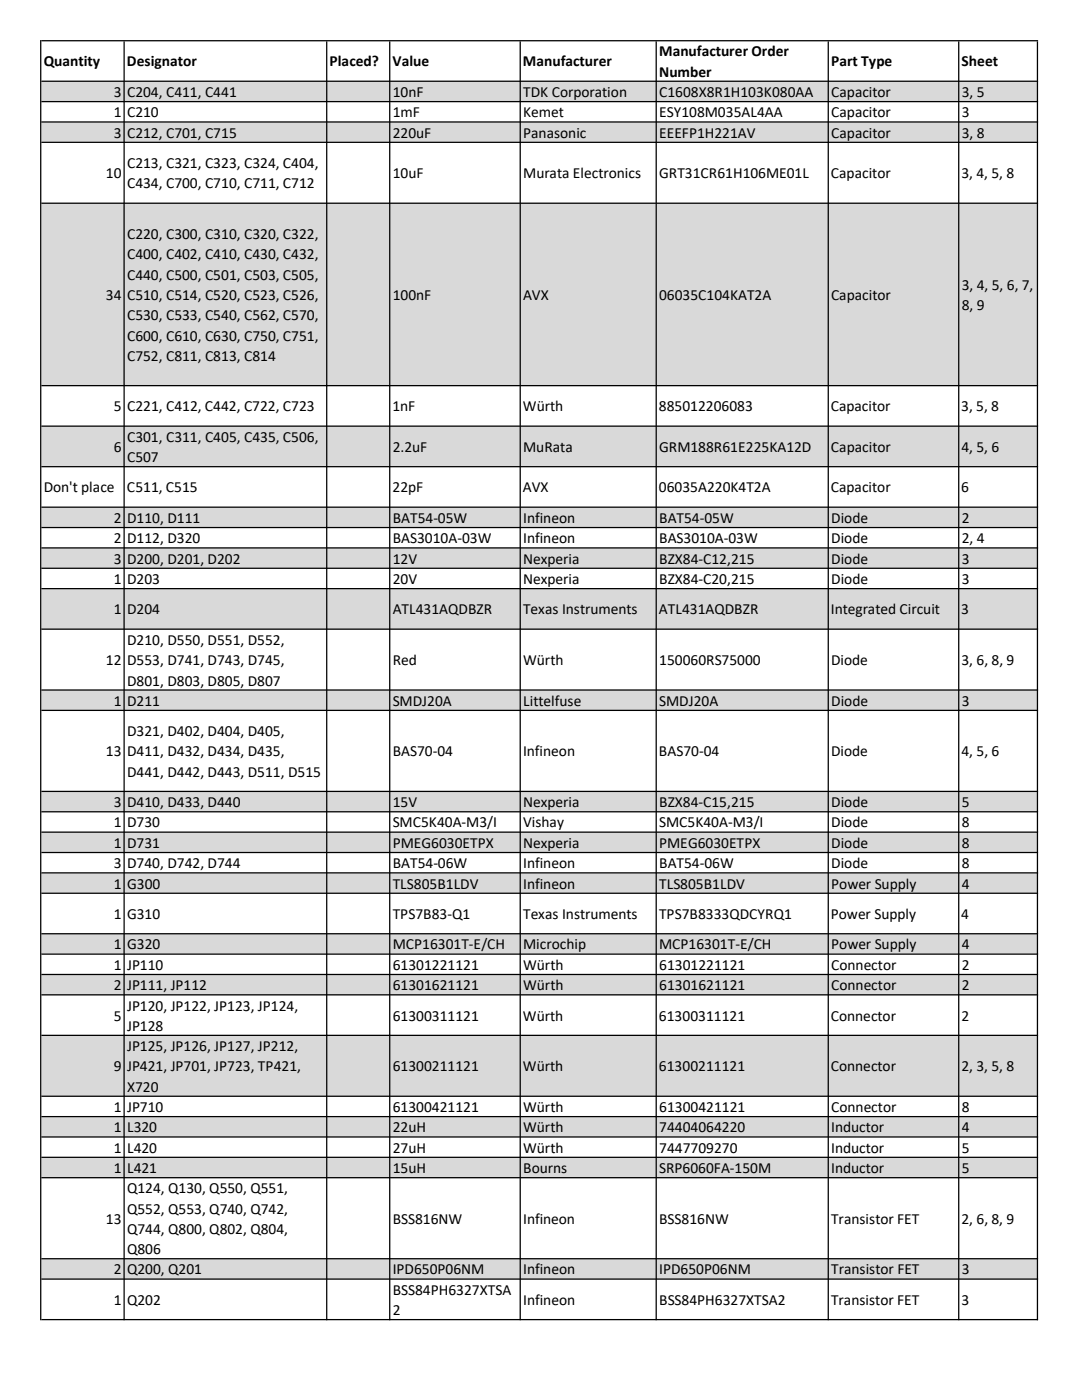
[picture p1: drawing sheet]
<svg xmlns="http://www.w3.org/2000/svg" width="216mm" height="279mm" viewBox="0 0 216 279" stroke-linecap="round" stroke-linejoin="round" font-family="sans-serif">
<defs><g id="words">
<g font-size="3.1">
<text x="131.5" y="11.3">Manufacturer Order</text>
<text x="8.7" y="13.3">Quantity</text>
<text x="25.3" y="13.3">Designator</text>
<text x="65.8" y="13.3">Placed?</text>
<text x="78.3" y="13.3">Value</text>
<text x="104.3" y="13.3">Manufacturer</text>
<text x="131.5" y="15.3">Number</text>
<text x="165.9" y="13.3">Part Type</text>
<text x="191.9" y="13.3">Sheet</text>
<text x="22.7" y="19.3">3</text>
<text x="22.7" y="23.4">1</text>
<text x="25.4" y="19.3">C204, C411, C441</text>
<text x="25.4" y="23.4">C210</text>
<text x="78.4" y="19.3">10nF</text>
<text x="78.4" y="23.4">1mF</text>
<text x="104.4" y="19.3">TDK Corporation</text>
<text x="104.4" y="23.4">Kemet</text>
<text x="131.5" y="19.3">C1608X8R1H103K080AA</text>
<text x="131.5" y="23.4">ESY108M035AL4AA</text>
<text x="165.9" y="19.3">Capacitor</text>
<text x="165.9" y="23.4">Capacitor</text>
<text x="191.9" y="19.3">3, 5</text>
<text x="191.9" y="23.4">3</text>
<text x="22.7" y="27.5">3</text>
<text x="25.4" y="27.5">C212, C701, C715</text>
<text x="78.4" y="27.5">220uF</text>
<text x="104.4" y="27.5">Panasonic</text>
<text x="131.5" y="27.5">EEEFP1H221AV</text>
<text x="165.9" y="27.5">Capacitor</text>
<text x="191.9" y="27.5">3, 8</text>
<text x="21.1" y="35.6">10</text>
<text x="25.4" y="33.5">C213, C321, C323, C324, C404,</text>
<text x="78.4" y="35.6">10uF</text>
<text x="104.4" y="35.6">Murata Electronics</text>
<text x="131.5" y="35.6">GRT31CR61H106ME01L</text>
<text x="165.8" y="35.6">Capacitor</text>
<text x="191.9" y="35.6">3, 4, 5, 8</text>
<text x="25.4" y="37.6">C434, C700, C710, C711, C712</text>
<text x="25.4" y="47.7">C220, C300, C310, C320, C322,</text>
<text x="25.4" y="51.7">C400, C402, C410, C430, C432,</text>
<text x="21.1" y="59.9">34</text>
<text x="25.4" y="55.8">C440, C500, C501, C503, C505,</text>
<text x="25.4" y="59.9">C510, C514, C520, C523, C526,</text>
<text x="78.4" y="59.9">100nF</text>
<text x="104.4" y="59.9">AVX</text>
<text x="131.5" y="59.9">06035C104KAT2A</text>
<text x="165.8" y="59.9">Capacitor</text>
<text x="191.9" y="57.8">3, 4, 5, 6, 7,</text>
<text x="25.4" y="63.9">C530, C533, C540, C562, C570,</text>
<text x="191.9" y="61.9">8, 9</text>
<text x="25.4" y="68">C600, C610, C630, C750, C751,</text>
<text x="25.4" y="72.1">C752, C811, C813, C814</text>
<text x="22.7" y="82.1">5 C221, C412, C442, C722, C723</text>
<text x="78.3" y="82.1">1nF</text>
<text x="104.3" y="82.1">Würth</text>
<text x="131.5" y="82.1">885012206083</text>
<text x="165.8" y="82.1">Capacitor</text>
<text x="191.8" y="82.1">3, 5, 8</text>
<text x="25.4" y="88.2">C301, C311, C405, C435, C506,</text>
<text x="22.7" y="90.2">6</text>
<text x="25.4" y="92.2">C507</text>
<text x="78.4" y="90.2">2.2uF</text>
<text x="104.4" y="90.2">MuRata</text>
<text x="131.5" y="90.2">GRM188R61E225KA12D</text>
<text x="165.8" y="90.2">Capacitor</text>
<text x="191.8" y="90.2">4, 5, 6</text>
<text x="8.7" y="98.3">Don't place</text>
<text x="25.3" y="98.3">C511, C515</text>
<text x="78.3" y="98.3">22pF</text>
<text x="104.4" y="98.3">AVX</text>
<text x="131.5" y="98.3">06035A220K4T2A</text>
<text x="165.8" y="98.3">Capacitor</text>
<text x="191.8" y="98.3">6</text>
<text x="22.7" y="104.4">2</text>
<text x="25.4" y="104.4">D110, D111</text>
<text x="78.4" y="104.4">BAT54-05W</text>
<text x="104.4" y="104.4">Infineon</text>
<text x="131.5" y="104.4">BAT54-05W</text>
<text x="165.9" y="104.4">Diode</text>
<text x="191.9" y="104.4">2</text>
<text x="22.7" y="108.4">2</text>
<text x="22.7" y="112.5">3</text>
<text x="25.4" y="108.4">D112, D320</text>
<text x="25.4" y="112.5">D200, D201, D202</text>
<text x="78.4" y="108.4">BAS3010A-03W</text>
<text x="78.4" y="112.5">12V</text>
<text x="104.4" y="108.4">Infineon</text>
<text x="104.4" y="112.5">Nexperia</text>
<text x="131.5" y="108.4">BAS3010A-03W</text>
<text x="131.5" y="112.5">BZX84-C12,215</text>
<text x="165.9" y="108.4">Diode</text>
<text x="165.9" y="112.5">Diode</text>
<text x="191.9" y="108.4">2, 4</text>
<text x="191.9" y="112.5">3</text>
<text x="22.7" y="116.5">1</text>
<text x="25.4" y="116.5">D203</text>
<text x="78.4" y="116.5">20V</text>
<text x="104.4" y="116.5">Nexperia</text>
<text x="131.5" y="116.5">BZX84-C20,215</text>
<text x="165.9" y="116.5">Diode</text>
<text x="191.9" y="116.5">3</text>
<text x="22.7" y="122.6">1 D204</text>
<text x="78.4" y="122.6">ATL431AQDBZR</text>
<text x="104.4" y="122.6">Texas Instruments</text>
<text x="131.5" y="122.6">ATL431AQDBZR</text>
<text x="165.8" y="122.6">Integrated Circuit</text>
<text x="191.8" y="122.6">3</text>
<text x="25.4" y="128.7">D210, D550, D551, D552,</text>
<text x="21.1" y="132.7">12</text>
<text x="25.4" y="132.8">D553, D741, D743, D745,</text>
<text x="25.4" y="136.8">D801, D803, D805, D807</text>
<text x="78.4" y="132.7">Red</text>
<text x="104.4" y="132.7">Würth</text>
<text x="131.5" y="132.7">150060RS75000</text>
<text x="165.8" y="132.7">Diode</text>
<text x="191.9" y="132.7">3, 6, 8, 9</text>
<text x="22.7" y="140.8">1</text>
<text x="25.4" y="140.8">D211</text>
<text x="78.4" y="140.8">SMDJ20A</text>
<text x="104.4" y="140.8">Littelfuse</text>
<text x="131.5" y="140.8">SMDJ20A</text>
<text x="165.9" y="140.8">Diode</text>
<text x="191.9" y="140.8">3</text>
<text x="25.4" y="146.9">D321, D402, D404, D405,</text>
<text x="21.1" y="151">13</text>
<text x="25.4" y="151">D411, D432, D434, D435,</text>
<text x="25.4" y="155">D441, D442, D443, D511, D515</text>
<text x="78.4" y="151">BAS70-04</text>
<text x="104.4" y="151">Infineon</text>
<text x="131.5" y="151">BAS70-04</text>
<text x="165.8" y="151">Diode</text>
<text x="191.9" y="151">4, 5, 6</text>
<text x="22.7" y="161.1">3</text>
<text x="25.4" y="161.1">D410, D433, D440</text>
<text x="78.4" y="161.1">15V</text>
<text x="104.4" y="161.1">Nexperia</text>
<text x="131.5" y="161.1">BZX84-C15,215</text>
<text x="165.9" y="161.1">Diode</text>
<text x="191.9" y="161.1">5</text>
<text x="22.7" y="165.1">1</text>
<text x="25.4" y="165.1">D730</text>
<text x="78.4" y="165.1">SMC5K40A-M3/I</text>
<text x="104.4" y="165.1">Vishay</text>
<text x="131.5" y="165.1">SMC5K40A-M3/I</text>
<text x="165.9" y="165.1">Diode</text>
<text x="191.9" y="165.1">8</text>
<text x="22.7" y="169.2">1</text>
<text x="22.7" y="173.3">3</text>
<text x="25.4" y="169.2">D731</text>
<text x="25.4" y="173.3">D740, D742, D744</text>
<text x="78.4" y="169.2">PMEG6030ETPX</text>
<text x="78.4" y="173.3">BAT54-06W</text>
<text x="104.4" y="169.2">Nexperia</text>
<text x="104.4" y="173.3">Infineon</text>
<text x="131.5" y="169.2">PMEG6030ETPX</text>
<text x="131.5" y="173.3">BAT54-06W</text>
<text x="165.9" y="169.2">Diode</text>
<text x="165.9" y="173.3">Diode</text>
<text x="191.9" y="169.2">8</text>
<text x="191.9" y="173.3">8</text>
<text x="22.7" y="177.3">1</text>
<text x="25.4" y="177.3">G300</text>
<text x="78.4" y="177.3">TLS805B1LDV</text>
<text x="104.4" y="177.3">Infineon</text>
<text x="131.5" y="177.3">TLS805B1LDV</text>
<text x="165.9" y="177.3">Power Supply</text>
<text x="191.9" y="177.3">4</text>
<text x="22.7" y="183.4">1 G310</text>
<text x="78.4" y="183.4">TPS7B83-Q1</text>
<text x="104.4" y="183.4">Texas Instruments</text>
<text x="131.5" y="183.4">TPS7B8333QDCYRQ1</text>
<text x="165.8" y="183.4">Power Supply</text>
<text x="191.8" y="183.4">4</text>
<text x="22.7" y="189.5">1</text>
<text x="25.4" y="189.5">G320</text>
<text x="78.4" y="189.5">MCP16301T-E/CH</text>
<text x="104.4" y="189.5">Microchip</text>
<text x="131.5" y="189.5">MCP16301T-E/CH</text>
<text x="165.9" y="189.5">Power Supply</text>
<text x="191.9" y="189.5">4</text>
<text x="22.7" y="193.5">1</text>
<text x="22.7" y="197.6">2</text>
<text x="25.4" y="193.5">JP110</text>
<text x="25.4" y="197.6">JP111, JP112</text>
<text x="78.4" y="193.5">61301221121</text>
<text x="78.4" y="197.6">61301621121</text>
<text x="104.4" y="193.5">Würth</text>
<text x="104.4" y="197.6">Würth</text>
<text x="131.5" y="193.5">61301221121</text>
<text x="131.5" y="197.6">61301621121</text>
<text x="165.9" y="193.5">Connector</text>
<text x="165.9" y="197.6">Connector</text>
<text x="191.9" y="193.5">2</text>
<text x="191.9" y="197.6">2</text>
<text x="22.7" y="203.7">5</text>
<text x="25.4" y="201.7">JP120, JP122, JP123, JP124,</text>
<text x="78.4" y="203.7">61300311121</text>
<text x="104.4" y="203.7">Würth</text>
<text x="131.5" y="203.7">61300311121</text>
<text x="165.8" y="203.7">Connector</text>
<text x="191.8" y="203.7">2</text>
<text x="25.4" y="205.7">JP128</text>
<text x="25.4" y="209.8">JP125, JP126, JP127, JP212,</text>
<text x="22.7" y="213.8">9</text>
<text x="25.4" y="213.8">JP421, JP701, JP723, TP421,</text>
<text x="78.4" y="213.8">61300211121</text>
<text x="104.4" y="213.8">Würth</text>
<text x="131.5" y="213.8">61300211121</text>
<text x="165.8" y="213.8">Connector</text>
<text x="191.8" y="213.8">2, 3, 5, 8</text>
<text x="22.7" y="221.9">1</text>
<text x="25.4" y="217.9">X720</text>
<text x="25.4" y="221.9">JP710</text>
<text x="78.4" y="221.9">61300421121</text>
<text x="104.4" y="221.9">Würth</text>
<text x="131.5" y="221.9">61300421121</text>
<text x="165.9" y="221.9">Connector</text>
<text x="191.9" y="221.9">8</text>
<text x="22.7" y="226">1</text>
<text x="25.4" y="226">L320</text>
<text x="78.4" y="226">22uH</text>
<text x="104.4" y="226">Würth</text>
<text x="131.5" y="226">74404064220</text>
<text x="165.9" y="226">Inductor</text>
<text x="191.9" y="226">4</text>
<text x="22.7" y="230">1</text>
<text x="25.4" y="230">L420</text>
<text x="78.4" y="230">27uH</text>
<text x="104.4" y="230">Würth</text>
<text x="131.5" y="230">7447709270</text>
<text x="165.9" y="230">Inductor</text>
<text x="191.9" y="230">5</text>
<text x="22.7" y="234.1">1</text>
<text x="25.4" y="234.1">L421</text>
<text x="25.4" y="238.1">Q124, Q130, Q550, Q551,</text>
<text x="78.4" y="234.1">15uH</text>
<text x="104.4" y="234.1">Bourns</text>
<text x="131.5" y="234.1">SRP6060FA-150M</text>
<text x="165.9" y="234.1">Inductor</text>
<text x="191.9" y="234.1">5</text>
<text x="21.1" y="244.2">13</text>
<text x="25.4" y="242.2">Q552, Q553, Q740, Q742,</text>
<text x="78.4" y="244.2">BSS816NW</text>
<text x="104.4" y="244.2">Infineon</text>
<text x="131.5" y="244.2">BSS816NW</text>
<text x="165.8" y="244.2">Transistor FET</text>
<text x="191.8" y="244.2">2, 6, 8, 9</text>
<text x="25.4" y="246.3">Q744, Q800, Q802, Q804,</text>
<text x="25.4" y="250.3">Q806</text>
<text x="22.7" y="254.3">2</text>
<text x="25.4" y="254.3">Q200, Q201</text>
<text x="78.4" y="254.3">IPD650P06NM</text>
<text x="104.4" y="254.3">Infineon</text>
<text x="131.5" y="254.3">IPD650P06NM</text>
<text x="165.9" y="254.3">Transistor FET</text>
<text x="191.9" y="254.3">3</text>
<text x="22.7" y="260.4">1 Q202</text>
<text x="78.4" y="258.4">BSS84PH6327XTSA</text>
<text x="78.4" y="262.5">2</text>
<text x="104.4" y="260.4">Infineon</text>
<text x="131.5" y="260.4">BSS84PH6327XTSA2</text>
<text x="165.8" y="260.4">Transistor FET</text>
<text x="191.9" y="260.4">3</text>
</g>
</g></defs>
<path d="M8.3 16.2h198.8v4.1h-198.8zM8.3 24.3h198.8v4.1h-198.8zM8.3 40.6h198.8v36.4h-198.8zM8.3 85h198.8v8.2h-198.8zM8.3 101.2h198.8v4.1h-198.8zM8.3 109.3h198.8v4.2h-198.8zM8.3 117.5h198.8v8.1h-198.8zM8.3 137.7h198.8v4.1h-198.8zM8.3 157.9h198.8v4.2h-198.8zM8.3 166.1h198.8v4.1h-198.8zM8.3 174.2h198.8v4.1h-198.8zM8.3 186.4h198.8v4.1h-198.8zM8.3 194.5h198.8v4.1h-198.8zM8.3 206.6h198.8v12.2h-198.8zM8.3 222.8h198.8v4.1h-198.8zM8.3 231h198.8v4.1h-198.8zM8.3 251.2h198.8v4.1h-198.8z" fill-rule="evenodd" fill="#d9d9d9"/>
<g fill="#000">
<path d="M8 8h.3v255.5h-.3zM24.6 8.3h.3v255.2h-.3zM65.1 8.3h.2v255.2h-.2zM77.6 8.3h.3v255.2h-.3zM103.7 8.3h.2v255.2h-.2zM130.8 8.3h.3v255.2h-.3zM165.1 8.3h.3v255.2h-.3zM191.2 8.3h.2v255.2h-.2zM206.9 8.3h.2v255.2h-.2z" fill-rule="evenodd"/>
<path d="M8.3 8h198.8v.3h-198.8zM8.3 16.1h198.8v.2h-198.8zM8.3 20.2h198.8v.2h-198.8zM8.3 24.2h198.8v.3h-198.8zM8.3 28.3h198.8v.2h-198.8zM8.3 40.4h198.8v.3h-198.8zM8.3 76.8h198.8v.3h-198.8zM8.3 84.9h198.8v.3h-198.8zM8.3 93h198.8v.3h-198.8zM8.3 101.1h198.8v.2h-198.8zM8.3 105.2h198.8v.2h-198.8zM8.3 109.2h198.8v.3h-198.8zM8.3 113.3h198.8v.2h-198.8zM8.3 117.3h198.8v.3h-198.8zM8.3 125.4h198.8v.3h-198.8zM8.3 137.6h198.8v.2h-198.8zM8.3 141.6h198.8v.3h-198.8zM8.3 157.8h198.8v.3h-198.8zM8.3 161.9h198.8v.2h-198.8zM8.3 165.9h198.8v.3h-198.8zM8.3 170h198.8v.3h-198.8zM8.3 174.1h198.8v.2h-198.8zM8.3 178.1h198.8v.3h-198.8zM8.3 186.2h198.8v.3h-198.8zM8.3 190.3h198.8v.2h-198.8zM8.3 194.4h198.8v.2h-198.8zM8.3 198.4h198.8v.3h-198.8zM8.3 206.5h198.8v.3h-198.8zM8.3 218.7h198.8v.2h-198.8zM8.3 222.7h198.8v.3h-198.8zM8.3 226.8h198.8v.2h-198.8zM8.3 230.8h198.8v.3h-198.8zM8.3 234.9h198.8v.3h-198.8zM8.3 251.1h198.8v.2h-198.8zM8.3 255.1h198.8v.3h-198.8zM8.3 263.2h198.8v.3h-198.8z" fill-rule="evenodd"/>
</g>
<use href="#words"/>
</svg>
